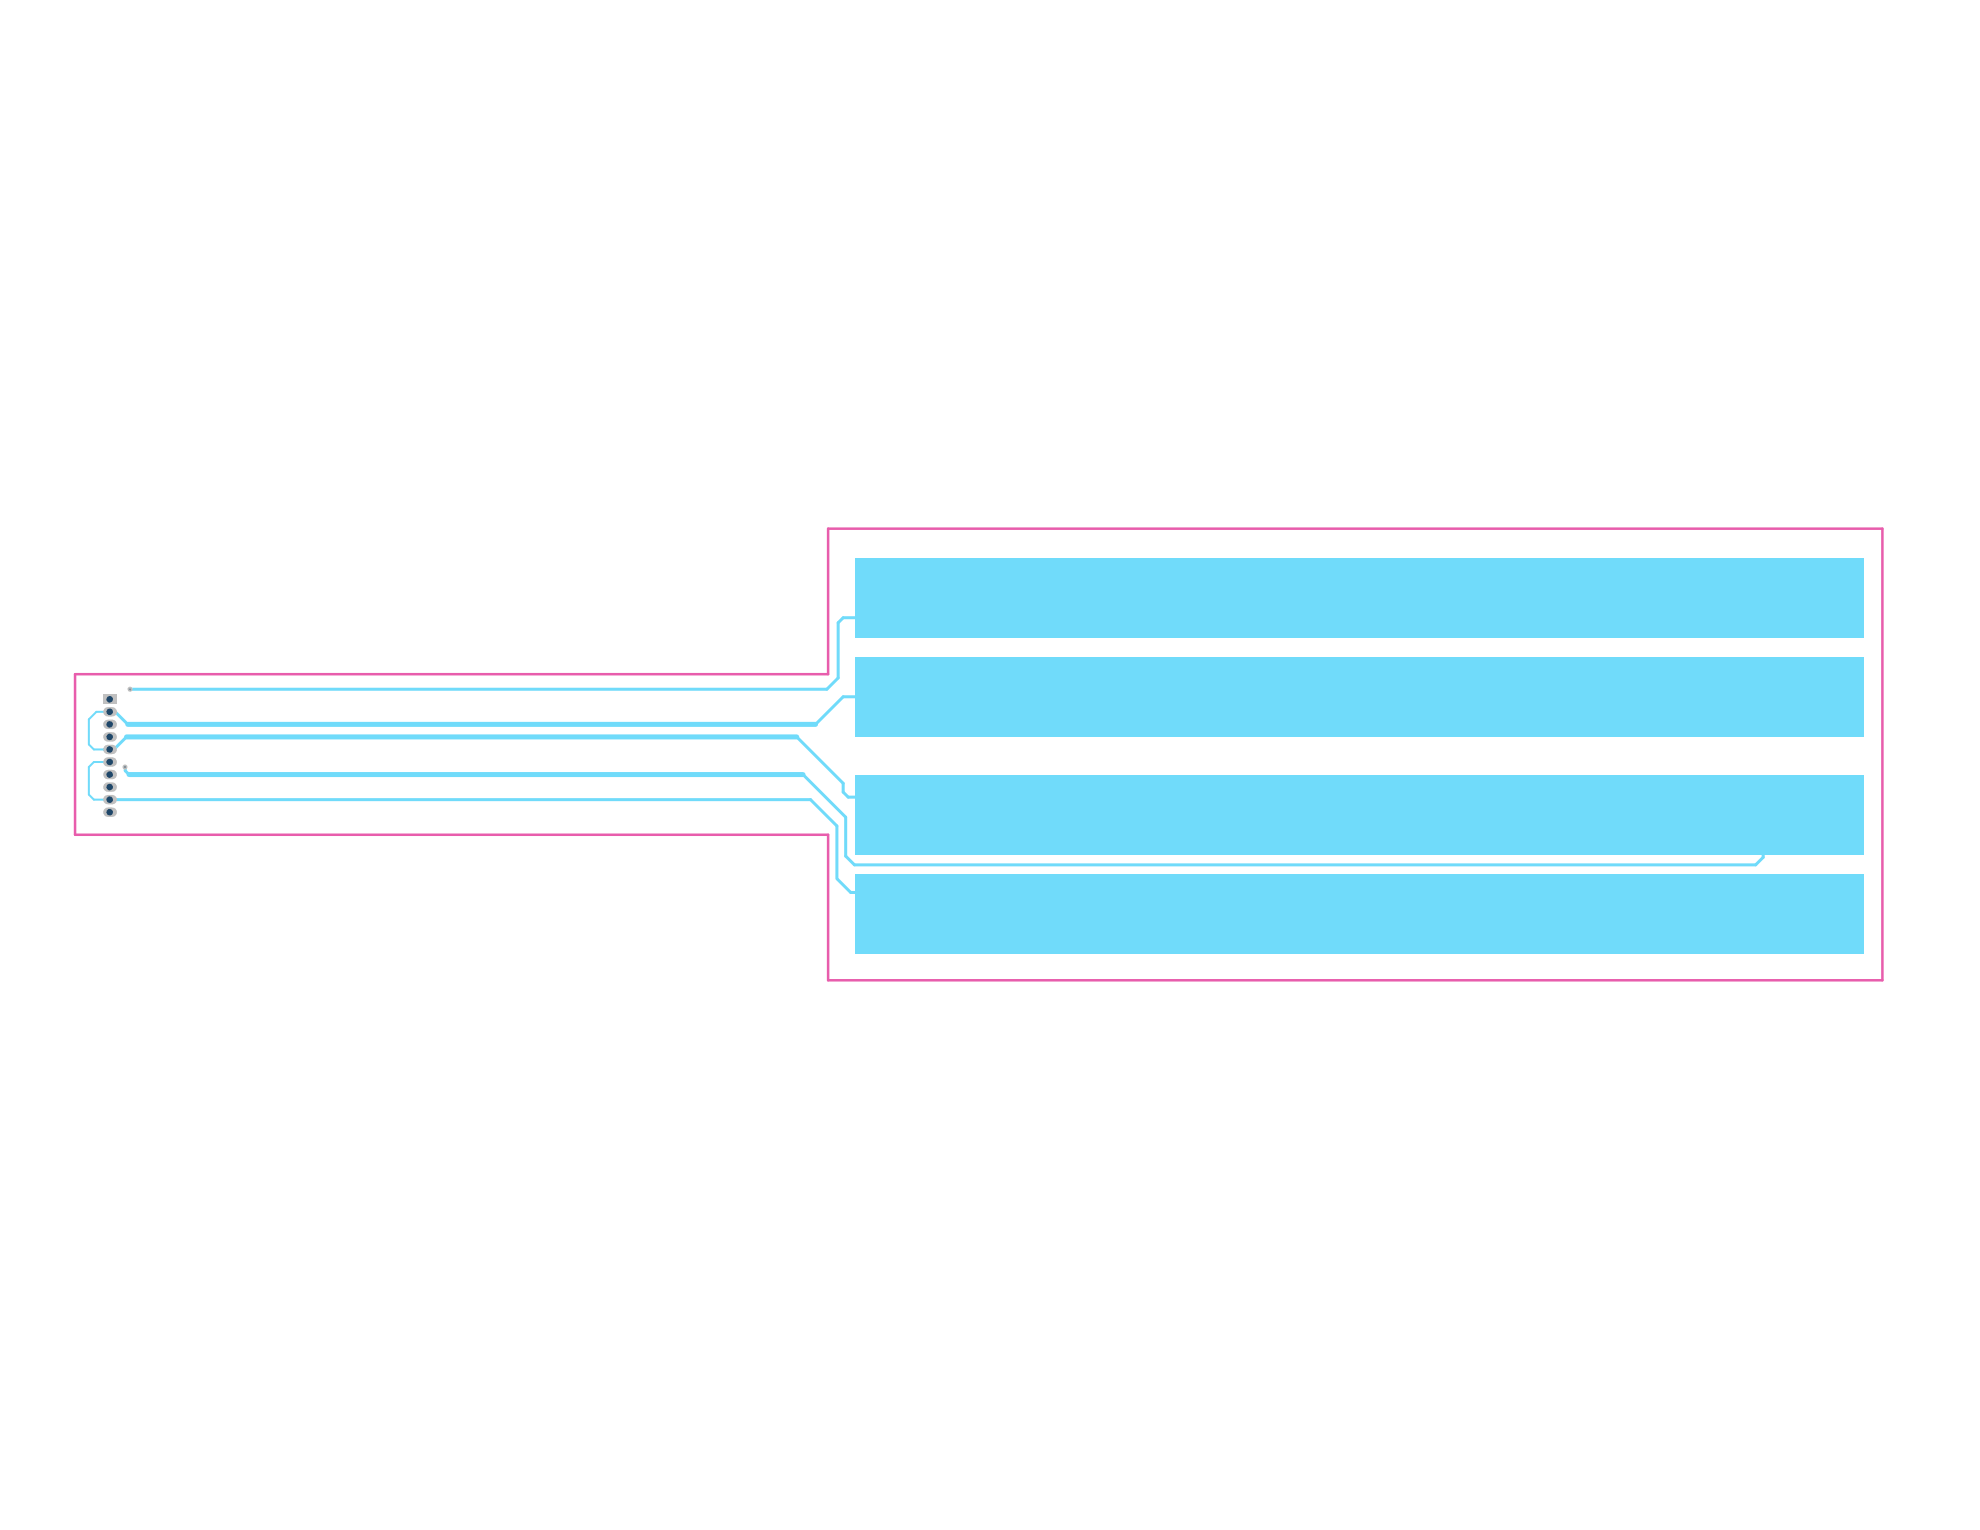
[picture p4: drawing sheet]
<svg xmlns="http://www.w3.org/2000/svg" width="279mm" height="216mm" viewBox="0 0 279 216" stroke-linecap="round" stroke-linejoin="round" font-family="sans-serif">
<path d="M10.6 95.1h106.3v-20.5h148.7v63.7h-148.7v-20.5h-106.3z" fill="none" stroke="#e85dac" stroke-width=".35"/>
<path d="M14.8 107.5h-1.6l-.7 .7v3.9l.7 .7h1.6M14.8 100.4h-1.2l-1.1 1.1v3.5l.7 .8h1.6" fill="none" stroke="#70dbfa" stroke-width=".28"/>
<path d="M121.5 98.3h-2.5l-3.9 3.9M121.6 87.2h-2.6l-.7 .7v7.8l-1.6 1.6h-98.3M14.8 100.4h1.5l1.7 1.8M14.8 112.8h99.6l3.7 3.8v7.4M17.7 108.2v.6l.5 .5M17.9 104l-1.8 1.8h-1.3M112.4 104l6.6 6.5v1.3l.7 .7h1.9M113.3 109.3l6 6v5.5l1.3 1.2h127.1l1.1-1v-.7M118.2 124.1l1.8 1.8h1.1" fill="none" stroke="#70dbfa" stroke-width=".42"/>
<path d="M17.9 104h94.5M18 102.2h97.1M18.2 109.3h95.1" fill="none" stroke="#70dbfa" stroke-width=".71"/>
<g fill="#70dbfa">
<path d="M120.8 123.4h142.2v11.1h-142.2z" fill-rule="evenodd"/>
<path d="M120.8 109.4h142.2v11.2h-142.2z" fill-rule="evenodd"/>
<path d="M120.8 92.7h142.2v11.2h-142.2z" fill-rule="evenodd"/>
<path d="M120.8 78.8h142.2v11.1h-142.2z" fill-rule="evenodd"/>
</g>
<circle cx="17.6" cy="108.2" r=".35" fill="#c0c0c0"/>
<circle cx="17.6" cy="108.2" r=".18" fill="#a6968d"/>
<circle cx="18.3" cy="97.3" r=".35" fill="#c0c0c0"/>
<circle cx="18.3" cy="97.3" r=".18" fill="#a6968d"/>
<path d="M15.2 114.6h.6" fill="none" stroke="#c0c0c0" stroke-width="1.3"/>
<circle cx="15.5" cy="114.6" r=".46" fill="#1f4769"/>
<path d="M15.2 109.3h.6" fill="none" stroke="#c0c0c0" stroke-width="1.3"/>
<circle cx="15.5" cy="109.3" r=".46" fill="#1f4769"/>
<path d="M15.2 105.8h.6" fill="none" stroke="#c0c0c0" stroke-width="1.3"/>
<circle cx="15.5" cy="105.8" r=".46" fill="#1f4769"/>
<path d="M15.2 104h.6" fill="none" stroke="#c0c0c0" stroke-width="1.3"/>
<circle cx="15.5" cy="104" r=".46" fill="#1f4769"/>
<path d="M15.2 100.4h.6" fill="none" stroke="#c0c0c0" stroke-width="1.3"/>
<circle cx="15.5" cy="100.4" r=".46" fill="#1f4769"/>
<path d="M15.2 107.5h.6" fill="none" stroke="#c0c0c0" stroke-width="1.3"/>
<circle cx="15.5" cy="107.5" r=".46" fill="#1f4769"/>
<path d="M15.2 111.1h.6" fill="none" stroke="#c0c0c0" stroke-width="1.3"/>
<circle cx="15.5" cy="111.1" r=".46" fill="#1f4769"/>
<path d="M15.2 112.8h.6" fill="none" stroke="#c0c0c0" stroke-width="1.3"/>
<circle cx="15.5" cy="112.8" r=".46" fill="#1f4769"/>
<path d="M14.5 98h2v1.3h-2z" fill-rule="evenodd" fill="#c0c0c0"/>
<circle cx="15.5" cy="98.7" r=".46" fill="#1f4769"/>
<path d="M15.2 102.2h.6" fill="none" stroke="#c0c0c0" stroke-width="1.3"/>
<circle cx="15.5" cy="102.2" r=".46" fill="#1f4769"/>
</svg>
